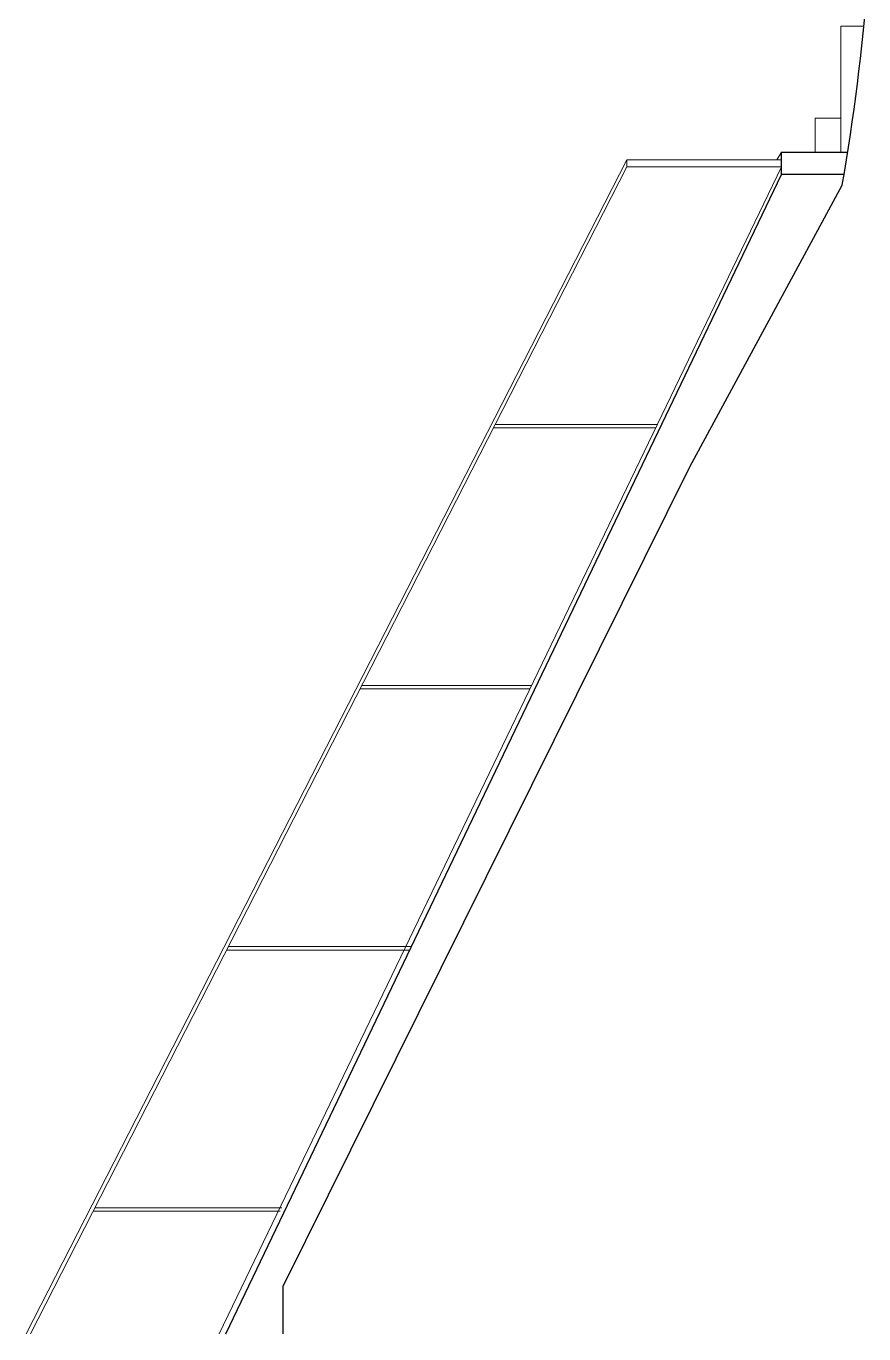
# Model space of a CAD drawing. Header units: millimetres. Extents: x 834092093 to 834533152, y 817697564 to 818073953.
# Drawn here: x 834527455 to 834532334, y 817929021 to 817936633 of the extents above; entities that cross this region are included whole.
import ezdxf

# ---------------------------------------------------------------- set-up
doc = ezdxf.new("R2010")
doc.units = ezdxf.units.MM
doc.header["$LTSCALE"] = 1000
doc.header["$MEASUREMENT"] = 0
doc.layers.add('VPA220_Wall-Conc', color=3, linetype='Continuous')
doc.layers.add('VPA802_Contour', color=7, linetype='Continuous')
doc.layers.add('VPA240_Stair_Ramp', color=1, linetype='Continuous', lineweight=13)
doc.layers.add('VPA342_Handrail', color=1, linetype='Continuous', lineweight=9)

msp = doc.modelspace()

# ---------------------------------------------------------------- linework, layer by layer
at = {"layer": 'VPA220_Wall-Conc', "ltscale": 500}
msp.add_lwpolyline([(834532219.4, 817935770.4), (834531854.3, 817935770.4), (834531854.3, 817935898.9), (834532240.4, 817935898.9)], dxfattribs=at)
at = {"layer": 'VPA220_Wall-Conc', "color": 1, "ltscale": 500}
msp.add_lwpolyline([(834528618.7, 817929020.7), (834531854.3, 817935770.4)], dxfattribs=at)
at = {"layer": 'VPA240_Stair_Ramp', "ltscale": 500}
for points in [[(834532200.1, 817936016.9), (834532200.1, 817936633.3)], [(834532334.4, 817936633.3), (834532200.1, 817936633.3)], [(834532200.1, 817935898.9), (834532200.1, 817936365.2)], [(834532200.1, 817936365.2), (834532200.1, 817936365.2)], [(834532050.1, 817935898.9), (834532050.1, 817936097.1)], [(834532050.1, 817936097.1), (834532200.1, 817936097.1)]]:
    msp.add_lwpolyline(points, dxfattribs=at)
at = {"layer": 'VPA342_Handrail', "ltscale": 500}
for points in [[(834531828, 817935854.6), (834531854.3, 817935898.9)], [(834527454.9, 817929020.7), (834530954.3, 817935854.6)], [(834527480, 817929020.7), (834530954.3, 817935814.6)], [(834528580, 817929020.7), (834531854.3, 817935814.6)], [(834531854.3, 817935814.6), (834530954.3, 817935814.6), (834530954.3, 817935854.6), (834531854.3, 817935854.6)], [(834531121.8, 817934294.6), (834530177, 817934294.6)], [(834531131.4, 817934314.6), (834530187.3, 817934314.6)], [(834530389.2, 817932774.6), (834529399.7, 817932774.6)], [(834530398.8, 817932794.6), (834529409.9, 817932794.6)], [(834529689.5, 817931254.6), (834528622.4, 817931254.6)], [(834529699.5, 817931274.6), (834528632.6, 817931274.6)], [(834528934.6, 817929734.6), (834527845.1, 817929734.6)], [(834528944.5, 817929754.6), (834527855.3, 817929754.6)]]:
    msp.add_lwpolyline(points, dxfattribs=at)
at = {"layer": 'VPA802_Contour', "color": 3}
msp.add_lwpolyline([(834528952.2, 817929297.4), (834531321.2, 817934068.6), (834532208.8, 817935708.5, 0.023796), (834532356.9, 817936889.8, 0.007193), (834532455.2, 817942201.3, -0.000863), (834533152.2, 817965518.7)], format="xyb", dxfattribs=at)
msp.add_lwpolyline([(834528952.2, 817929020.7), (834528952.2, 817929297.4)], dxfattribs=at)

doc.saveas('drawing.dxf')
